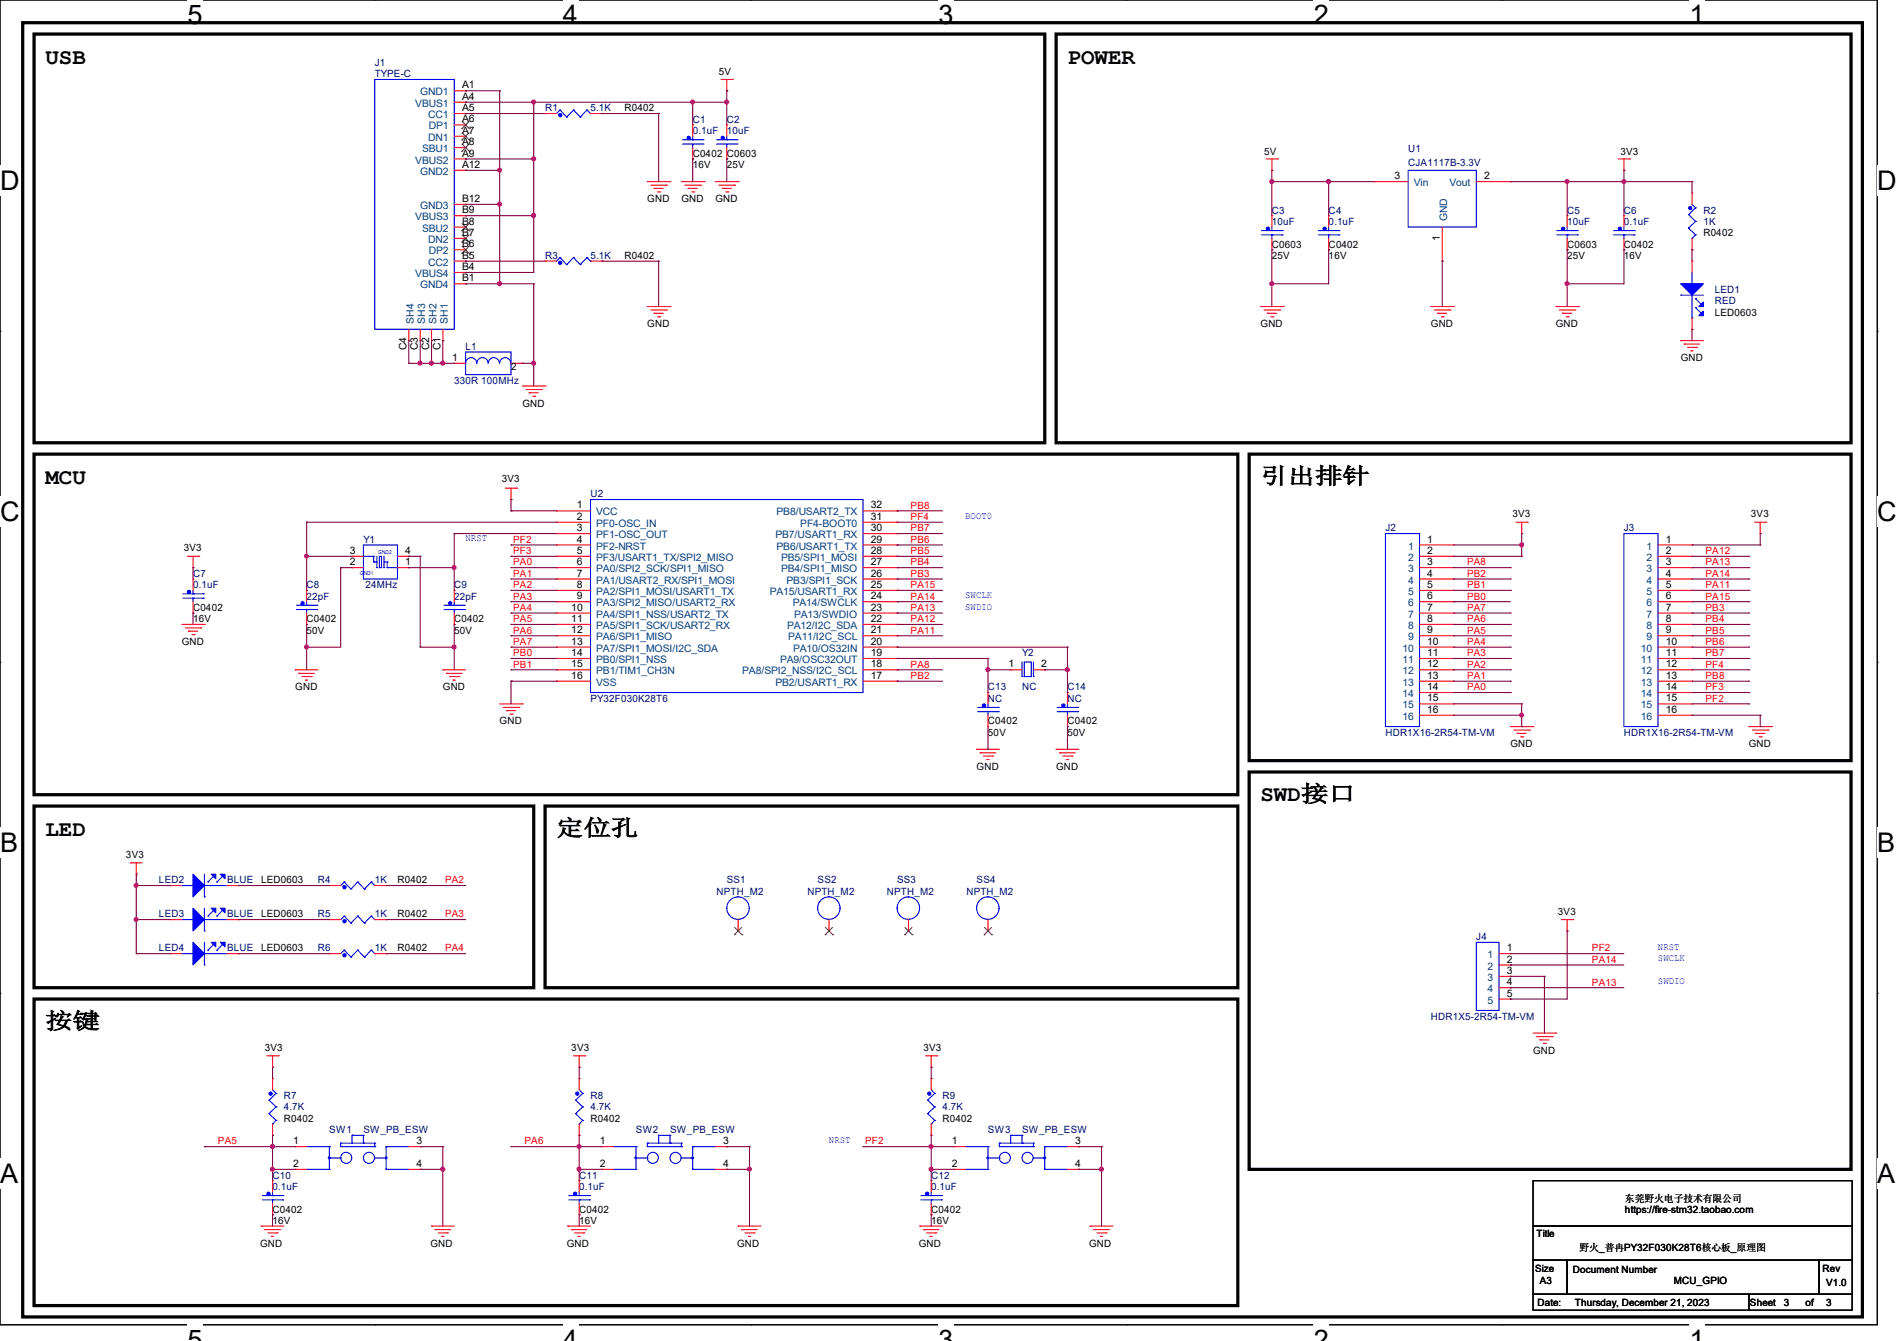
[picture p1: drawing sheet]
<svg xmlns="http://www.w3.org/2000/svg" width="297mm" height="210mm" viewBox="0 0 297 210" stroke-linecap="round" stroke-linejoin="round" font-family="sans-serif">
<defs><g id="words">
<g font-size="4.2">
<text x="29.4" y="3.8">5</text>
<text x="88.1" y="3.8">4</text>
<text x="146.9" y="3.8">3</text>
<text x="205.7" y="3.8">2</text>
<text x="264.5" y="3.8">1</text>
<text x="0" y="29.7">D</text>
<text x="293.9" y="29.7">D</text>
<text x="0" y="81.6">C</text>
<text x="293.9" y="81.6">C</text>
<text x="0" y="133.4">B</text>
<text x="293.9" y="133.4">B</text>
<text x="0" y="185.3">A</text>
<text x="293.9" y="185.3">A</text>
</g>
<g font-size="3.5">
<text x="7.1" y="9.9">USB</text>
<text x="167.1" y="9.9">POWER</text>
<text x="7.1" y="75.7">MCU</text>
<text x="197.4" y="75.7">引出排针</text>
<text x="197.4" y="125.5">SWD接口</text>
<text x="7.1" y="130.9">LED</text>
<text x="87.1" y="130.9">定位孔</text>
<text x="7.1" y="161.1">按键</text>
</g>
<g font-size="1.6" fill="#000080">
<text x="58.7" y="10.3">J1</text>
<text x="58.7" y="12.1">TYPE-C</text>
<text x="85.3" y="17.4">R1</text>
<text x="92.4" y="17.4">5.1K</text>
<text x="108.5" y="19.2">C1</text>
<text x="108.5" y="21">0.1uF</text>
<text x="113.8" y="19.2">C2</text>
<text x="113.8" y="21">10uF</text>
<text x="220.5" y="23.8">U1</text>
<text x="220.5" y="26">CJA1117B-3.3V</text>
<text x="199.1" y="33.4">C3</text>
<text x="199.1" y="35.2">10uF</text>
<text x="208" y="33.4">C4</text>
<text x="208" y="35.2">0.1uF</text>
<text x="245.4" y="33.4">C5</text>
<text x="245.4" y="35.2">10uF</text>
<text x="254.3" y="33.4">C6</text>
<text x="254.3" y="35.2">0.1uF</text>
<text x="266.7" y="33.4">R2</text>
<text x="266.7" y="35.2">1K</text>
<text x="85.3" y="40.6">R3</text>
<text x="92.4" y="40.6">5.1K</text>
<text x="268.5" y="45.9">LED1</text>
<text x="268.5" y="47.7">RED</text>
<text x="72.9" y="54.8">L1</text>
<text x="71.1" y="60.1">330R 100MHz</text>
<text x="92.5" y="77.9">U2</text>
<text x="216.9" y="83.2">J2</text>
<text x="254.3" y="83.2">J3</text>
<text x="56.9" y="85">Y1</text>
<text x="30.2" y="90.3">C7</text>
<text x="30.2" y="92.1">0.1uF</text>
<text x="48" y="92.1">C8</text>
<text x="48" y="93.9">22pF</text>
<text x="57.2" y="92.1">24MHz</text>
<text x="71.1" y="92.1">C9</text>
<text x="71.1" y="93.9">22pF</text>
<text x="160" y="102.8">Y2</text>
<text x="92.5" y="109.9">PY32F030K28T6</text>
<text x="154.7" y="108.1">C13</text>
<text x="154.7" y="109.9">NC</text>
<text x="160" y="108.1">NC</text>
<text x="167.1" y="108.1">C14</text>
<text x="167.1" y="109.9">NC</text>
<text x="216.9" y="115.2">HDR1X16-2R54-TM-VM</text>
<text x="254.3" y="115.2">HDR1X16-2R54-TM-VM</text>
<text x="24.9" y="143.7">LED3</text>
<text x="24.9" y="138.3">LED2</text>
<text x="35.6" y="143.7">BLUE</text>
<text x="35.6" y="138.3">BLUE</text>
<text x="49.8" y="138.3">R4</text>
<text x="49.8" y="143.7">R5</text>
<text x="58.7" y="138.3">1K</text>
<text x="58.7" y="143.7">1K</text>
<text x="112.2" y="140.1">NPTH_M2</text>
<text x="113.8" y="138.3">SS1</text>
<text x="126.4" y="140.1">NPTH_M2</text>
<text x="128" y="138.3">SS2</text>
<text x="138.9" y="140.1">NPTH_M2</text>
<text x="140.5" y="138.3">SS3</text>
<text x="151.3" y="140.1">NPTH_M2</text>
<text x="152.9" y="138.3">SS4</text>
<text x="24.9" y="149">LED4</text>
<text x="35.6" y="149">BLUE</text>
<text x="49.8" y="149">R6</text>
<text x="58.7" y="149">1K</text>
<text x="231.1" y="147.2">J4</text>
<text x="224" y="159.7">HDR1X5-2R54-TM-VM</text>
<text x="44.4" y="172.1">R7</text>
<text x="44.4" y="173.9">4.7K</text>
<text x="92.5" y="172.1">R8</text>
<text x="92.5" y="173.9">4.7K</text>
<text x="147.6" y="172.1">R9</text>
<text x="147.6" y="173.9">4.7K</text>
<text x="51.6" y="177.5">SW1</text>
<text x="56.9" y="177.5">SW_PB_ESW</text>
<text x="99.6" y="177.5">SW2</text>
<text x="104.9" y="177.5">SW_PB_ESW</text>
<text x="154.7" y="177.5">SW3</text>
<text x="160" y="177.5">SW_PB_ESW</text>
<text x="42.7" y="184.6">C10</text>
<text x="90.7" y="184.6">C11</text>
<text x="145.8" y="184.6">C12</text>
<text x="42.7" y="186.3">0.1uF</text>
<text x="90.7" y="186.3">0.1uF</text>
<text x="145.8" y="186.3">0.1uF</text>
</g>
<g font-size="1.6">
<text x="112.6" y="11.8">5V</text>
<text x="72.3" y="13.8">A1</text>
<text x="72.3" y="15.6">A4</text>
<text x="72.3" y="17.4">A5</text>
<text x="97.8" y="17.4">R0402</text>
<text x="72.3" y="19.2">A6</text>
<text x="72.3" y="21">A7</text>
<text x="72.3" y="22.7">A8</text>
<text x="72.3" y="24.5">A9</text>
<text x="72.3" y="26.3">A12</text>
<text x="108.5" y="24.6">C0402 C0603</text>
<text x="108.5" y="26.3">16V</text>
<text x="113.8" y="26.3">25V</text>
<text x="197.9" y="24.2">5V</text>
<text x="218.4" y="28.1">3</text>
<text x="232.4" y="28.1">2</text>
<text x="253.7" y="24.2">3V3</text>
<text x="72.3" y="31.6">B12</text>
<text x="72.3" y="33.4">B9</text>
<text x="72.3" y="35.2">B8</text>
<text x="101.3" y="31.7">GND</text>
<text x="106.7" y="31.7">GND</text>
<text x="112" y="31.7">GND</text>
<text x="72.3" y="37">B7</text>
<text x="72.3" y="38.7">B6</text>
<text x="72.3" y="40.5">B5</text>
<text x="97.8" y="40.6">R0402</text>
<text x="199.1" y="38.8">C0603</text>
<text x="199.1" y="40.6">25V</text>
<text x="208" y="38.8">C0402</text>
<text x="208" y="40.6">16V</text>
<text x="225.4" y="37.7" transform="rotate(-90 225.4 37.7)">1</text>
<text x="245.4" y="38.8">C0603</text>
<text x="245.4" y="40.6">25V</text>
<text x="254.3" y="38.8">C0402</text>
<text x="254.3" y="40.6">16V</text>
<text x="266.7" y="37">R0402</text>
<text x="72.3" y="42.3">B4</text>
<text x="72.3" y="44.1">B1</text>
<text x="101.3" y="51.2">GND</text>
<text x="197.4" y="51.2">GND</text>
<text x="224" y="51.2">GND</text>
<text x="243.6" y="51.2">GND</text>
<text x="268.5" y="49.4">LED0603</text>
<text x="63.6" y="54.9" transform="rotate(-90 63.6 54.9)">C4</text>
<text x="65.4" y="54.9" transform="rotate(-90 65.4 54.9)">C3</text>
<text x="67.2" y="54.9" transform="rotate(-90 67.2 54.9)">C2</text>
<text x="69" y="54.9" transform="rotate(-90 69 54.9)">C1</text>
<text x="70.8" y="56.5">1</text>
<text x="80" y="58">2</text>
<text x="263.1" y="56.6">GND</text>
<text x="81.8" y="63.7">GND</text>
<text x="78.6" y="75.6">3V3</text>
<text x="90.3" y="79.6">1</text>
<text x="90.3" y="81.4">2</text>
<text x="90.3" y="83.2">3</text>
<text x="136.4" y="83.2">30</text>
<text x="136.4" y="81.4">31</text>
<text x="136.4" y="79.6">32</text>
<text x="236.8" y="80.9">3V3</text>
<text x="274.1" y="80.9">3V3</text>
<text x="28.8" y="86.2">3V3</text>
<text x="54.8" y="88.5">2</text>
<text x="54.8" y="86.7">3</text>
<text x="63.5" y="88.5">1</text>
<text x="63.5" y="86.7">4</text>
<text x="90.3" y="85">4</text>
<text x="90.3" y="86.7">5</text>
<text x="90.3" y="88.5">6</text>
<text x="136.4" y="88.5">27</text>
<text x="136.4" y="86.7">28</text>
<text x="136.4" y="85">29</text>
<text x="223.5" y="85">1</text>
<text x="223.5" y="86.7">2</text>
<text x="223.5" y="88.5">3</text>
<text x="260.8" y="85">1</text>
<text x="260.8" y="86.7">2</text>
<text x="260.8" y="88.5">3</text>
<text x="30.2" y="95.7">C0402</text>
<text x="89.4" y="95.6">10</text>
<text x="90.3" y="90.3">7</text>
<text x="90.3" y="92.1">8</text>
<text x="90.3" y="93.9">9</text>
<text x="136.4" y="95.6">23</text>
<text x="136.4" y="93.9">24</text>
<text x="136.4" y="92.1">25</text>
<text x="136.4" y="90.3">26</text>
<text x="223.5" y="90.3">4</text>
<text x="223.5" y="92.1">5</text>
<text x="223.5" y="93.9">6</text>
<text x="223.5" y="95.6">7</text>
<text x="260.8" y="90.3">4</text>
<text x="260.8" y="92.1">5</text>
<text x="260.8" y="93.9">6</text>
<text x="260.8" y="95.6">7</text>
<text x="28.4" y="101">GND</text>
<text x="30.2" y="97.4">16V</text>
<text x="48" y="97.4">C0402</text>
<text x="48" y="99.2">50V</text>
<text x="71.1" y="97.4">C0402</text>
<text x="71.1" y="99.2">50V</text>
<text x="89.4" y="97.4">11</text>
<text x="89.4" y="99.2">12</text>
<text x="89.4" y="101">13</text>
<text x="136.4" y="101">20</text>
<text x="136.4" y="99.2">21</text>
<text x="136.4" y="97.4">22</text>
<text x="223.5" y="97.4">8</text>
<text x="223.5" y="99.2">9</text>
<text x="223.5" y="101">10</text>
<text x="260.8" y="97.4">8</text>
<text x="260.8" y="99.2">9</text>
<text x="260.8" y="101">10</text>
<text x="89.4" y="102.7">14</text>
<text x="89.4" y="104.5">15</text>
<text x="89.4" y="106.3">16</text>
<text x="136.4" y="106.3">17</text>
<text x="136.4" y="104.5">18</text>
<text x="136.4" y="102.7">19</text>
<text x="157.9" y="104.5">1</text>
<text x="163" y="104.5">2</text>
<text x="223.5" y="102.7">11</text>
<text x="223.5" y="104.5">12</text>
<text x="223.5" y="106.3">13</text>
<text x="260.8" y="102.7">11</text>
<text x="260.8" y="104.5">12</text>
<text x="260.8" y="106.3">13</text>
<text x="46.2" y="108.1">GND</text>
<text x="69.3" y="108.1">GND</text>
<text x="78.2" y="113.5">GND</text>
<text x="154.7" y="113.5">C0402</text>
<text x="167.1" y="113.5">C0402</text>
<text x="223.5" y="108.1">14</text>
<text x="223.5" y="109.9">15</text>
<text x="223.5" y="111.6">16</text>
<text x="260.8" y="108.1">14</text>
<text x="260.8" y="109.9">15</text>
<text x="260.8" y="111.6">16</text>
<text x="154.7" y="115.2">50V</text>
<text x="167.1" y="115.2">50V</text>
<text x="236.5" y="117">GND</text>
<text x="273.8" y="117">GND</text>
<text x="152.9" y="120.6">GND</text>
<text x="165.4" y="120.6">GND</text>
<text x="19.7" y="134.4">3V3</text>
<text x="40.9" y="143.7">LED0603</text>
<text x="40.9" y="138.3">LED0603</text>
<text x="62.2" y="138.3">R0402</text>
<text x="62.2" y="143.7">R0402</text>
<text x="243.9" y="143.3">3V3</text>
<text x="40.9" y="149">LED0603</text>
<text x="62.2" y="149">R0402</text>
<text x="235.9" y="149">1</text>
<text x="235.9" y="150.8">2</text>
<text x="235.9" y="152.5">3</text>
<text x="235.9" y="154.3">4</text>
<text x="235.9" y="156.1">5</text>
<text x="41.4" y="164.7">3V3</text>
<text x="89.5" y="164.7">3V3</text>
<text x="144.6" y="164.7">3V3</text>
<text x="240" y="165">GND</text>
<text x="44.4" y="175.7">R0402</text>
<text x="45.9" y="179.2">1</text>
<text x="65.2" y="179.2">3</text>
<text x="92.5" y="175.7">R0402</text>
<text x="93.9" y="179.2">1</text>
<text x="113.2" y="179.2">3</text>
<text x="147.6" y="175.7">R0402</text>
<text x="149" y="179.2">1</text>
<text x="168.4" y="179.2">3</text>
<text x="45.9" y="182.8">2</text>
<text x="65.2" y="182.8">4</text>
<text x="93.9" y="182.8">2</text>
<text x="113.2" y="182.8">4</text>
<text x="149" y="182.8">2</text>
<text x="168.4" y="182.8">4</text>
<text x="42.7" y="189.9">C0402</text>
<text x="42.7" y="191.7">16V</text>
<text x="90.7" y="189.9">C0402</text>
<text x="90.7" y="191.7">16V</text>
<text x="145.8" y="189.9">C0402</text>
<text x="145.8" y="191.7">16V</text>
<text x="254.4" y="188.3">东莞野火电子技术有限公司</text>
<text x="254.4" y="189.9">https://fire-stm32.taobao.com</text>
<text x="40.7" y="195.2">GND</text>
<text x="67.4" y="195.2">GND</text>
<text x="88.7" y="195.2">GND</text>
<text x="115.4" y="195.2">GND</text>
<text x="143.8" y="195.2">GND</text>
<text x="170.5" y="195.2">GND</text>
<text x="240.6" y="193.8">Title</text>
<text x="247.3" y="196">野火_普冉PY32F030K28T6核心板_原理图</text>
<text x="240.4" y="199.1">Size</text>
<text x="241.1" y="201.1">A3</text>
<text x="246.3" y="199.3">Document Number</text>
<text x="262.1" y="201.1">MCU_GPIO</text>
<text x="285.4" y="199.1">Rev</text>
<text x="285.9" y="201.5">V1.0</text>
<text x="240.7" y="204.5">Date:</text>
<text x="246.6" y="204.5">Thursday, December 21, 2023</text>
<text x="274" y="204.5">Sheet</text>
<text x="279.3" y="204.5">3</text>
<text x="282.7" y="204.5">of</text>
<text x="285.9" y="204.5">3</text>
</g>
<g font-size="1.6" fill="#004080">
<text x="65" y="16.7">VBUS1</text>
<text x="65.8" y="14.9">GND1</text>
<text x="66.1" y="23.8">SBU1</text>
<text x="67.1" y="18.5">CC1</text>
<text x="67.1" y="22.1">DN1</text>
<text x="67.1" y="20.3">DP1</text>
<text x="65" y="25.6">VBUS2</text>
<text x="65.8" y="27.4">GND2</text>
<text x="221.4" y="29.2">Vin</text>
<text x="226.9" y="29.2">Vout</text>
<text x="65" y="34.5">VBUS3</text>
<text x="65.8" y="32.7">GND3</text>
<text x="226.6" y="34.7" transform="rotate(-90 226.6 34.7)">GND</text>
<text x="66.1" y="36.3">SBU2</text>
<text x="67.1" y="38.1">DN2</text>
<text x="67.1" y="41.6">CC2</text>
<text x="67.1" y="39.8">DP2</text>
<text x="65" y="43.4">VBUS4</text>
<text x="65.8" y="45.2">GND4</text>
<text x="64.8" y="50.7" transform="rotate(-90 64.8 50.7)">SH4</text>
<text x="66.5" y="50.7" transform="rotate(-90 66.5 50.7)">SH3</text>
<text x="68.3" y="50.7" transform="rotate(-90 68.3 50.7)">SH2</text>
<text x="70.1" y="50.7" transform="rotate(-90 70.1 50.7)">SH1</text>
<text x="93.3" y="80.7">VCC</text>
<text x="93.3" y="82.5">PF0-OSC_IN</text>
<text x="121.6" y="80.7">PB8/USART2_TX</text>
<text x="125.3" y="82.5">PF4-BOOT0</text>
<text x="93.3" y="84.3">PF1-OSC_OUT</text>
<text x="93.3" y="86.1">PF2-NRST</text>
<text x="93.3" y="87.8">PF3/USART1_TX/SPI2_MISO</text>
<text x="93.3" y="89.6">PA0/SPI2_SCK/SPI1_MISO</text>
<text x="121.4" y="84.3">PB7/USART1_RX</text>
<text x="121.6" y="86.1">PB6/USART1_TX</text>
<text x="122.3" y="89.6">PB4/SPI1_MISO</text>
<text x="122.3" y="87.8">PB5/SPI1_MOSI</text>
<text x="220.5" y="86.1">1</text>
<text x="220.5" y="87.8">2</text>
<text x="220.5" y="89.6">3</text>
<text x="257.8" y="86.1">1</text>
<text x="257.8" y="87.8">2</text>
<text x="257.8" y="89.6">3</text>
<text x="93.3" y="91.4">PA1/USART2_RX/SPI1_MOSI</text>
<text x="93.3" y="93.2">PA2/SPI1_MOSI/USART1_TX</text>
<text x="93.3" y="95">PA3/SPI2_MISO/USART2_RX</text>
<text x="120.5" y="93.2">PA15/USART1_RX</text>
<text x="123.1" y="91.4">PB3/SPI1_SCK</text>
<text x="124.1" y="95">PA14/SWCLK</text>
<text x="220.5" y="91.4">4</text>
<text x="220.5" y="93.2">5</text>
<text x="220.5" y="95">6</text>
<text x="257.8" y="91.4">4</text>
<text x="257.8" y="93.2">5</text>
<text x="257.8" y="95">6</text>
<text x="93.3" y="96.7">PA4/SPI1_NSS/USART2_TX</text>
<text x="93.3" y="98.5">PA5/SPI1_SCK/USART2_RX</text>
<text x="93.3" y="100.3">PA6/SPI1_MISO</text>
<text x="123.2" y="98.5">PA12/I2C_SDA</text>
<text x="123.4" y="100.3">PA11/I2C_SCL</text>
<text x="124.3" y="96.7">PA13/SWDIO</text>
<text x="220.5" y="96.7">7</text>
<text x="220.5" y="98.5">8</text>
<text x="220.5" y="100.3">9</text>
<text x="257.8" y="96.7">7</text>
<text x="257.8" y="98.5">8</text>
<text x="257.8" y="100.3">9</text>
<text x="93.3" y="102.1">PA7/SPI1_MOSI/I2C_SDA</text>
<text x="93.3" y="103.8">PB0/SPI1_NSS</text>
<text x="93.3" y="105.6">PB1/TIM1_CH3N</text>
<text x="93.3" y="107.4">VSS</text>
<text x="116.2" y="105.6">PA8/SPI2_NSS/I2C_SCL</text>
<text x="121.4" y="107.4">PB2/USART1_RX</text>
<text x="122.1" y="103.8">PA9/OSC32OUT</text>
<text x="124.2" y="102.1">PA10/OS32IN</text>
<text x="219.6" y="102.1">10</text>
<text x="219.6" y="103.8">11</text>
<text x="219.6" y="105.6">12</text>
<text x="219.6" y="107.4">13</text>
<text x="256.9" y="102.1">10</text>
<text x="256.9" y="103.8">11</text>
<text x="256.9" y="105.6">12</text>
<text x="256.9" y="107.4">13</text>
<text x="219.6" y="109.2">14</text>
<text x="219.6" y="111">15</text>
<text x="219.6" y="112.7">16</text>
<text x="256.9" y="109.2">14</text>
<text x="256.9" y="111">15</text>
<text x="256.9" y="112.7">16</text>
<text x="232.9" y="150.1">1</text>
<text x="232.9" y="151.9">2</text>
<text x="232.9" y="153.6">3</text>
<text x="232.9" y="155.4">4</text>
<text x="232.9" y="157.2">5</text>
</g>
<g font-size="1.6" fill="#f00">
<text x="142.6" y="83.2">PB7</text>
<text x="142.6" y="81.4">PF4</text>
<text x="142.6" y="79.7">PB8</text>
<text x="80.3" y="88.6">PA0</text>
<text x="80.3" y="86.8">PF3</text>
<text x="80.3" y="85">PF2</text>
<text x="142.6" y="88.6">PB4</text>
<text x="142.6" y="86.8">PB5</text>
<text x="142.6" y="85">PB6</text>
<text x="229.7" y="88.6">PA8</text>
<text x="267" y="86.8">PA12</text>
<text x="267" y="88.6">PA13</text>
<text x="80.3" y="95.7">PA4</text>
<text x="80.3" y="93.9">PA3</text>
<text x="80.3" y="92.1">PA2</text>
<text x="80.3" y="90.3">PA1</text>
<text x="142.6" y="95.7">PA13</text>
<text x="142.6" y="93.9">PA14</text>
<text x="142.6" y="92.1">PA15</text>
<text x="142.6" y="90.3">PB3</text>
<text x="229.7" y="90.3">PB2</text>
<text x="229.7" y="92.1">PB1</text>
<text x="229.7" y="95.7">PA7</text>
<text x="229.7" y="93.9">PB0</text>
<text x="267" y="90.3">PA14</text>
<text x="267" y="92.1">PA11</text>
<text x="267" y="93.9">PA15</text>
<text x="267" y="95.7">PB3</text>
<text x="80.3" y="101">PA7</text>
<text x="80.3" y="99.2">PA6</text>
<text x="80.3" y="97.4">PA5</text>
<text x="142.6" y="99.2">PA11</text>
<text x="142.6" y="97.4">PA12</text>
<text x="229.7" y="97.4">PA6</text>
<text x="229.7" y="99.2">PA5</text>
<text x="229.7" y="101">PA4</text>
<text x="267" y="97.4">PB4</text>
<text x="267" y="99.2">PB5</text>
<text x="267" y="101">PB6</text>
<text x="80.3" y="104.6">PB1</text>
<text x="80.3" y="102.8">PB0</text>
<text x="142.6" y="106.3">PB2</text>
<text x="142.6" y="104.6">PA8</text>
<text x="229.7" y="102.8">PA3</text>
<text x="229.7" y="104.6">PA2</text>
<text x="229.7" y="106.3">PA1</text>
<text x="267" y="102.8">PB7</text>
<text x="267" y="104.6">PF4</text>
<text x="267" y="106.3">PB8</text>
<text x="229.7" y="108.1">PA0</text>
<text x="267" y="108.1">PF3</text>
<text x="267" y="109.9">PF2</text>
<text x="69.7" y="138.3">PA2</text>
<text x="69.7" y="143.7">PA3</text>
<text x="69.7" y="149">PA4</text>
<text x="249.3" y="149">PF2</text>
<text x="249.3" y="150.8">PA14</text>
<text x="249.3" y="154.3">PA13</text>
<text x="34.1" y="179.2">PA5</text>
<text x="82.1" y="179.2">PA6</text>
<text x="135.5" y="179.2">PF2</text>
</g>
<g font-size="1.6" fill="#00f">
<text x="151.1" y="81.2">BOOT0</text>
<text x="72.9" y="84.8">NRST</text>
<text x="151.1" y="95.5">SWDIO</text>
<text x="151.1" y="93.7">SWCLK</text>
<text x="259.6" y="148.8">NRST</text>
<text x="259.6" y="154.1">SWDIO</text>
<text x="259.6" y="150.6">SWCLK</text>
<text x="129.8" y="179">NRST</text>
</g>
<g font-size=".8" fill="#00f">
<text x="59.2" y="86.7">GND2</text>
<text x="56.3" y="90">GND1</text>
</g>
</g></defs>
<path d="M0 0h293.9v207.5h-293.9z" fill="none" stroke="#000" stroke-width=".17"/>
<g fill="#fff">
<path d="M29.4 0h2.3v4.7h-2.3z"/>
<path d="M29.4 207.5h2.3v2.5h-2.3z"/>
</g>
<path d="M58.8 0h.1M58.8 207.5h.1" fill="none" stroke="#000" stroke-width=".17"/>
<g fill="#fff">
<path d="M88.1 0h2.4v4.7h-2.4z"/>
<path d="M88.1 207.5h2.4v2.5h-2.4z"/>
</g>
<path d="M117.6 0h.1M117.6 207.5h.1" fill="none" stroke="#000" stroke-width=".17"/>
<g fill="#fff">
<path d="M146.9 0h2.4v4.7h-2.4z"/>
<path d="M146.9 207.5h2.4v2.5h-2.4z"/>
</g>
<path d="M176.3 0h.1M176.3 207.5h.1" fill="none" stroke="#000" stroke-width=".17"/>
<g fill="#fff">
<path d="M205.7 0h2.4v4.7h-2.4z"/>
<path d="M205.7 207.5h2.4v2.5h-2.4z"/>
</g>
<path d="M235.1 0h.1M235.1 207.5h.1" fill="none" stroke="#000" stroke-width=".17"/>
<g fill="#fff">
<path d="M264.5 0h2.4v4.7h-2.4z"/>
<path d="M264.5 207.5h2.4v2.5h-2.4z"/>
<path d="M0 25.9h3v4.7h-3z"/>
<path d="M293.9 25.9h3.1v4.7h-3.1z"/>
<path d="M0 77.8h3v4.7h-3z"/>
<path d="M293.9 77.8h3.1v4.7h-3.1z"/>
</g>
<path d="M0 51.9h.1M293.9 51.9h.1" fill="none" stroke="#000" stroke-width=".17"/>
<g fill="#fff">
<path d="M0 129.6h2.8v4.8h-2.8z"/>
<path d="M293.9 129.6h2.9v4.8h-2.9z"/>
</g>
<path d="M0 103.7h.1M293.9 103.7h.1" fill="none" stroke="#000" stroke-width=".17"/>
<g fill="#fff">
<path d="M0 181.5h2.8v4.7h-2.8z"/>
<path d="M293.8 181.5h3v4.7h-3z"/>
</g>
<path d="M0 155.6h.1M293.9 155.6h.1M240 184.9h50v7.1h-50zM240 192h50v5.4h-50zM240 197.4h5.4v5.3h-5.4zM245.4 197.4h39.4v5.3h-39.4zM284.8 197.4h5.2v5.3h-5.2zM240 202.7h33.8v2.5h-33.8zM273.8 202.7h16.2v2.5h-16.2z" fill="none" stroke="#000" stroke-width=".17"/>
<path d="M3.6 3.6h288v202.6h-288zM5.3 5.3h158.3v64h-158.3zM165.4 5.3h124.4v64h-124.4zM5.3 71.1h188.5v53.4h-188.5zM195.6 71.1h94.2v48h-94.2zM5.3 126.2h78.3v28.5h-78.3zM85.3 126.2h108.5v28.5h-108.5zM195.6 120.9h94.2v62.2h-94.2zM5.3 156.5h188.5v48h-188.5z" fill="none" stroke="#000" stroke-width=".51"/>
<g fill="none" stroke="#f00" stroke-width=".17">
<path d="M71.1 17.8h1.8M71.1 14.2h1.8M71.1 16h1.8M71.1 19.6h1.8M72.9 14.2h.1M72.9 16h.1M72.9 17.8h.1M72.9 19.6h.1M85.3 17.8h.1M85.3 17.8h1.8M92.5 17.8h1.7M94.2 17.8h.1"/>
<path d="M108.5 19.6h.1M108.5 19.6v1.7M112.9 12.4h1.8M113.8 14.2h.1M113.8 19.6h.1M113.8 12.4v1.8M113.8 19.6v1.7M114.7 12.4h.1M71.1 24.9h1.8M71.1 21.3h1.8M71.1 23.1h1.8M71.1 26.7h1.8"/>
<path d="M71.1 32h1.8M71.1 33.8h1.8M71.1 35.6h1.8M71.1 37.3h1.8M71.1 39.1h1.8M72.9 21.3h.1M72.9 23.1h.1M72.9 24.9h.1M72.9 26.7h.1M72.9 32h.1M72.9 33.8h.1M72.9 35.6h.1"/>
<path d="M72.9 37.3h.1M72.9 39.1h.1M101.3 28.4h3.6M101.9 29h2.5M102.4 29.5h.1M102.4 29.5h1.4M103 30.1h.3M103.3 30.1h.1M104.4 29h.1M104.9 28.4h.1M106.7 28.4h3.5M107.2 29h2.5"/>
<path d="M107.7 29.5h.1M107.7 29.5h1.5M108.3 30.1h.3M108.5 24.9h.1M108.5 23.1v1.8M108.6 30.1h.1M109.7 29h.1M110.2 28.4h.1M112 28.4h3.6M112.6 29h2.4M113.1 29.5h.1M113.1 29.5h1.4"/>
<path d="M113.6 30.1h.4M113.8 24.9h.1M113.8 23.1v1.8M114 30.1h.1M115 29h.1M115.6 28.4h.1M198.2 24.9h1.8M199.1 26.7h.1M199.1 33.8h.1M199.1 39.1h.1M199.1 24.9v1.8M199.1 33.8v1.8"/>
<path d="M199.1 37.3v1.8M200 24.9h.1M208 33.8h.1M208 39.1h.1M208 33.8v1.8M208 37.3v1.8M215.1 28.4h.1M215.1 28.4h5.4M225.8 35.6v5.3M231.1 28.4h5.4M236.5 28.4h.1M245.4 33.8h.1"/>
<path d="M245.4 39.1h.1M245.4 33.8v1.8M245.4 37.3v1.8M253.4 24.9h1.7M254.3 26.7h.1M254.3 33.8h.1M254.3 39.1h.1M254.3 24.9v1.8M254.3 33.8v1.8M254.3 37.3v1.8M255.1 24.9h.1M264.9 30.2h.1"/>
<path d="M264.9 39.1h.1M264.9 30.2v1.8M264.9 37.3v1.8M64 53.3h.1M64 51.6v1.7M65.8 53.3h.1M65.8 51.6v1.7M67.6 53.3h.1M67.6 51.6v1.7M69.3 53.3h.1M69.3 51.6v1.7M71.1 56.9h.1"/>
<path d="M71.1 40.9h1.8M71.1 42.7h1.8M71.1 44.4h1.8M71.1 56.9h1.8M72.9 40.9h.1M72.9 42.7h.1M72.9 44.4h.1M80 56.9h1.8M81.8 56.9h.1M85.3 40.9h.1M85.3 40.9h1.8M92.5 40.9h1.7"/>
<path d="M94.2 40.9h.1M101.3 48h3.6M101.9 48.6h2.5M102.4 49.1h.1M102.4 49.1h1.4M103 49.6h.3M103.3 49.6h.1M104.4 48.6h.1M104.9 48h.1M197.4 48h3.5M197.9 48.6h2.5M198.4 49.1h.1"/>
<path d="M198.4 49.1h1.5M199 49.6h.3M199.3 49.6h.1M200.4 48.6h.1M200.9 48h.1M224 48h3.6M224.6 48.6h2.4M225.1 49.1h.1M225.1 49.1h1.4M225.6 49.6h.4M225.8 40.9h.1M226 49.6h.1"/>
<path d="M227 48.6h.1M227.6 48h.1M243.6 48h3.5M244.1 48.6h2.5M244.6 49.1h.1M244.6 49.1h1.5M245.2 49.6h.3M245.5 49.6h.1M246.6 48.6h.1M247.1 48h.1M263.1 53.3h.1M263.1 53.3h3.6"/>
<path d="M263.7 53.9h.1M263.7 53.9h2.4M264.2 54.4h1.4M264.8 54.9h.1M264.8 54.9h.3M264.9 40.9h.1M264.9 51.6h.1M264.9 40.9v1.8M264.9 49.8v1.8M265.6 54.4h.1M79.1 76.5h1.8M80 78.2h.1"/>
<path d="M80 76.5v1.7M80.9 76.5h.1M81.8 60.5h3.5M82.3 61h2.5M82.8 61.5h.1M82.8 61.5h1.5M83.4 62.1h.3M83.7 62.1h.1M84.8 61h.1M85.3 60.5h.1M28.4 97.8h3.6M29 98.3h2.5"/>
<path d="M29.3 87.1h1.8M29.5 98.8h.1M29.5 98.8h1.4M30.1 99.4h.3M30.2 88.9h.1M30.2 90.7h.1M30.2 96h.1M30.2 87.1v1.8M30.2 90.7v1.8M30.2 94.2v1.8M30.4 99.4h.1M31.1 87.1h.1"/>
<path d="M31.5 98.3h.1M32 97.8h.1M48 92.5h.1M48 97.8h.1M48 92.5v1.7M48 96v1.8M55.1 88.9h.1M55.1 87.1h.1M55.1 87.1h1.8M55.1 88.9h1.8M62.2 87.1h1.8M62.2 88.9h1.8"/>
<path d="M64 88.9h.1M64 87.1h.1M71.1 92.5h.1M71.1 97.8h.1M71.1 92.5v1.7M71.1 96v1.8M87.1 80h.1M87.1 81.8h.1M87.1 83.6h.1M87.1 85.3h.1M87.1 87.1h.1M87.1 88.9h.1"/>
<path d="M87.1 90.7h.1M87.1 92.5h.1M87.1 94.2h.1M87.1 96h.1M87.1 97.8h.1M87.1 99.6h.1M87.1 87.1h5.4M87.1 97.8h5.4M87.1 81.8h5.4M87.1 85.3h5.4M87.1 88.9h5.4M87.1 90.7h5.4"/>
<path d="M87.1 92.5h5.4M87.1 94.2h5.4M87.1 96h5.4M87.1 99.6h5.4M87.1 80h5.4M87.1 83.6h5.4M135.1 87.1h5.4M135.1 97.8h5.4M135.1 81.8h5.4M135.1 85.3h5.4M135.1 88.9h5.4M135.1 90.7h5.4"/>
<path d="M135.1 92.5h5.4M135.1 94.2h5.4M135.1 96h5.4M135.1 99.6h5.4M135.1 80h5.4M135.1 83.6h5.4M140.5 99.6h.1M140.5 97.8h.1M140.5 96h.1M140.5 94.2h.1M140.5 92.5h.1M140.5 90.7h.1"/>
<path d="M140.5 88.9h.1M140.5 87.1h.1M140.5 85.3h.1M140.5 83.6h.1M140.5 81.8h.1M140.5 80h.1M222.2 87.1h5.4M222.2 97.8h5.4M222.2 85.3h5.4M222.2 88.9h5.4M222.2 90.7h5.4M222.2 92.5h5.4"/>
<path d="M222.2 94.2h5.4M222.2 96h5.4M222.2 99.6h5.4M227.6 85.3h.1M227.6 87.1h.1M227.6 88.9h.1M227.6 90.7h.1M227.6 92.5h.1M227.6 94.2h.1M227.6 96h.1M227.6 97.8h.1M227.6 99.6h.1"/>
<path d="M237.4 81.8h1.7M238.3 83.6h.1M238.3 81.8v1.8M239.1 81.8h.1M259.6 87.1h5.3M259.6 97.8h5.3M259.6 85.3h5.3M259.6 88.9h5.3M259.6 90.7h5.3M259.6 92.5h5.3M259.6 94.2h5.3M259.6 96h5.3"/>
<path d="M259.6 99.6h5.3M264.9 85.3h.1M264.9 87.1h.1M264.9 88.9h.1M264.9 90.7h.1M264.9 92.5h.1M264.9 94.2h.1M264.9 96h.1M264.9 97.8h.1M264.9 99.6h.1M274.7 81.8h1.8M275.6 83.6h.1"/>
<path d="M275.6 81.8v1.8M276.5 81.8h.1M46.2 104.9h.1M46.2 104.9h3.6M46.8 105.5h.1M46.8 105.5h2.4M47.3 106h1.4M47.8 106.5h.1M47.8 106.5h.4M48.7 106h.1M69.3 104.9h.1M69.3 104.9h3.6"/>
<path d="M69.9 105.5h.1M69.9 105.5h2.4M70.4 106h1.4M71 106.5h.1M71 106.5h.3M71.8 106h.1M78.2 110.2h3.6M78.8 110.8h2.4M79.3 111.3h.1M79.3 111.3h1.4M79.8 111.8h.4M80.2 111.8h.1"/>
<path d="M81.2 110.8h.1M81.8 110.2h.1M87.1 101.3h.1M87.1 103.1h.1M87.1 104.9h.1M87.1 106.7h.1M87.1 104.9h5.4M87.1 101.3h5.4M87.1 103.1h5.4M87.1 106.7h5.4M135.1 104.9h5.4M135.1 101.3h5.4"/>
<path d="M135.1 103.1h5.4M135.1 106.7h5.4M140.5 106.7h.1M140.5 104.9h.1M140.5 103.1h.1M140.5 101.3h.1M152.9 117.3h.1M152.9 117.3h3.6M153.5 117.9h.1M153.5 117.9h2.4M154 118.4h1.4M154.5 119h.1"/>
<path d="M154.5 119h.4M154.7 108.5h.1M154.7 113.8h.1M154.7 108.5v1.7M154.7 112v1.8M155.4 118.4h.1M158.2 104.9h.1M158.2 104.9h1.8M161.8 104.9h1.8M163.6 104.9h.1M165.4 117.3h.1M165.4 117.3h3.5"/>
<path d="M165.9 117.9h.1M165.9 117.9h2.5M166.4 118.4h1.5M167 119h.1M167 119h.3M167.1 108.5h.1M167.1 113.8h.1M167.1 108.5v1.7M167.1 112v1.8M167.9 118.4h.1M222.2 110.2h5.4M222.2 104.9h5.4"/>
<path d="M222.2 101.3h5.4M222.2 103.1h5.4M222.2 106.7h5.4M222.2 108.5h5.4M222.2 112h5.4M227.6 101.3h.1M227.6 103.1h.1M227.6 104.9h.1M227.6 106.7h.1M227.6 108.5h.1M227.6 110.2h.1M227.6 112h.1"/>
<path d="M236.5 113.8h3.5M237 114.3h2.5M237.5 114.9h.1M237.5 114.9h1.5M238.1 115.4h.3M238.4 115.4h.1M239.5 114.3h.1M240 113.8h.1M259.6 110.2h5.3M259.6 104.9h5.3M259.6 101.3h5.3M259.6 103.1h5.3"/>
<path d="M259.6 106.7h5.3M259.6 108.5h5.3M259.6 112h5.3M264.9 101.3h.1M264.9 103.1h.1M264.9 104.9h.1M264.9 106.7h.1M264.9 108.5h.1M264.9 110.2h.1M264.9 112h.1M273.8 113.8h3.6M274.4 114.3h2.4"/>
<path d="M274.9 114.9h.1M274.9 114.9h1.4M275.4 115.4h.4M275.8 115.4h.1M276.8 114.3h.1M277.4 113.8h.1M20.4 135.1h.1M20.4 135.1h1.8M21.3 136.9h.1M21.3 135.1v1.8M26.7 138.7h.1M26.7 138.7h1.7"/>
<path d="M35.6 138.7h1.7M37.3 138.7h.1M51.6 138.7h.1M51.6 138.7h1.7M58.7 138.7h1.8M60.5 138.7h.1M26.7 144h.1M26.7 149.4h.1M26.7 144h1.7M26.7 149.4h1.7M35.6 144h1.7M35.6 149.4h1.7"/>
<path d="M37.3 144h.1M37.3 149.4h.1M51.6 144h.1M51.6 149.4h.1M51.6 144h1.7M51.6 149.4h1.7M58.7 144h1.8M58.7 149.4h1.8M60.5 144h.1M60.5 149.4h.1M115.6 145.8h.1M115.6 144v1.8"/>
<path d="M129.8 145.8h.1M129.8 144v1.8M142.2 145.8h.1M142.2 144v1.8M154.7 145.8h.1M154.7 144v1.8M234.7 149.4h1.8M234.7 151.1h1.8M234.7 152.9h1.8M234.7 154.7h1.8M234.7 156.5h1.8M236.5 149.4h.1"/>
<path d="M236.5 151.1h.1M236.5 152.9h.1M236.5 154.7h.1M236.5 156.5h.1M244.5 144h1.8M245.4 145.8h.1M245.4 144v1.8M246.3 144h.1M41.8 165.4h1.8M42.7 167.1h.1M42.7 168.9h.1M42.7 177.8h.1"/>
<path d="M42.7 165.4v1.7M42.7 168.9v1.8M42.7 176v1.8M43.6 165.4h.1M46.2 179.6h.1M46.2 179.6h1.8M64 179.6h1.8M65.8 179.6h.1M89.8 165.4h1.8M90.7 167.1h.1M90.7 168.9h.1M90.7 177.8h.1"/>
<path d="M90.7 165.4v1.7M90.7 168.9v1.8M90.7 176v1.8M91.6 165.4h.1M94.2 179.6h.1M94.2 179.6h1.8M112 179.6h1.8M113.8 179.6h.1M144.9 165.4h1.8M145.8 167.1h.1M145.8 168.9h.1M145.8 177.8h.1"/>
<path d="M145.8 165.4v1.7M145.8 168.9v1.8M145.8 176v1.8M146.7 165.4h.1M149.4 179.6h.1M149.4 179.6h1.7M167.1 179.6h1.8M168.9 179.6h.1M240 161.8h3.6M240.6 162.3h2.4M241.1 162.9h.1M241.1 162.9h1.4"/>
<path d="M241.6 163.4h.4M242 163.4h.1M243 162.3h.1M243.6 161.8h.1M40.9 192h.1M40.9 192h3.5M41.4 192.6h.1M41.4 192.6h2.5M42 193.1h1.4M42.5 193.6h.1M42.5 193.6h.3M42.7 184.9h.1"/>
<path d="M42.7 190.2h.1M42.7 184.9v1.8M42.7 188.5v1.7M43.4 193.1h.1M46.2 183.1h.1M46.2 183.1h1.8M64 183.1h1.8M65.8 183.1h.1M67.6 192h.1M67.6 192h3.5M68.1 192.6h.1M68.1 192.6h2.5"/>
<path d="M68.6 193.1h1.5M69.2 193.6h.1M69.2 193.6h.3M70.1 193.1h.1M88.9 192h.1M88.9 192h3.6M89.5 192.6h.1M89.5 192.6h2.4M90 193.1h1.4M90.5 193.6h.1M90.5 193.6h.3M90.7 184.9h.1"/>
<path d="M90.7 190.2h.1M90.7 184.9v1.8M90.7 188.5v1.7M91.4 193.1h.1M94.2 183.1h.1M94.2 183.1h1.8M112 183.1h1.8M113.8 183.1h.1M115.6 192h.1M115.6 192h3.5M116.1 192.6h.1M116.1 192.6h2.5"/>
<path d="M116.6 193.1h1.5M117.2 193.6h.1M117.2 193.6h.3M118.1 193.1h.1M144 192h.1M144 192h3.6M144.6 192.6h.1M144.6 192.6h2.4M145.1 193.1h1.4M145.6 193.6h.1M145.6 193.6h.4M145.8 184.9h.1"/>
<path d="M145.8 190.2h.1M145.8 184.9v1.8M145.8 188.5v1.7M146.5 193.1h.1M149.4 183.1h.1M149.4 183.1h1.7M167.1 183.1h1.8M168.9 183.1h.1M170.7 192h.1M170.7 192h3.5M171.2 192.6h.1M171.2 192.6h2.5"/>
<path d="M171.7 193.1h1.5M172.3 193.6h.1M172.3 193.6h.3M173.2 193.1h.1"/>
</g>
<g fill="none" stroke="#00f" stroke-width=".17">
<path d="M58.7 12.4h12.4v39.2h-12.4zM87.7 17.2h.1M87.7 17.2l-.6 .6M87.7 17.2l1 1.1M88.7 18.3h.1M89.8 17.2h.1M89.8 17.2l-1.1 1.1M89.8 17.2l1 1.1M90.8 18.3h.1M91.9 17.2h.1M91.9 17.2l-1.1 1.1M91.9 17.2l.6 .6"/>
<path d="M92.5 17.8h.1M106.8 22.6h3.3M106.8 21.9h3.3M108.5 22.6h.1M108.5 21.9h.1M108.5 21.3v.6M108.5 22.6v.5M110.1 22.6h.1M110.1 21.9h.1M112.2 22.6h3.2M112.2 21.9h3.2M113.8 22.6h.1"/>
<path d="M113.8 21.9h.1M113.8 21.3v.6M113.8 22.6v.5M115.4 22.6h.1M115.4 21.9h.1M197.5 36.8h3.2M197.5 36.1h3.2M199.1 36.8h.1M199.1 36.1h.1M199.1 35.6v.5M199.1 36.8v.5M200.7 36.8h.1"/>
<path d="M200.7 36.1h.1M206.4 36.8h3.2M206.4 36.1h3.2M208 36.8h.1M208 36.1h.1M208 35.6v.5M208 36.8v.5M209.6 36.8h.1M209.6 36.1h.1M220.5 26.7h10.6v8.9h-10.6zM243.8 36.8h3.2M243.8 36.1h3.2"/>
<path d="M245.4 36.8h.1M245.4 36.1h.1M245.4 35.6v.5M245.4 36.8v.5M247 36.8h.1M247 36.1h.1M252.6 36.8h3.3M252.6 36.1h3.3M254.3 36.8h.1M254.3 36.1h.1M254.3 35.6v.5M254.3 36.8v.5"/>
<path d="M255.9 36.8h.1M255.9 36.1h.1M264.4 33.6h.1M264.4 35.7h.1M264.4 33.6l1.1 1.1M264.4 35.7l1.1 1.1M264.9 37.3h.1M264.9 32l.6 .6M265.5 32.6h.1M265.5 34.7h.1M265.5 36.8h.1M265.5 32.6l-1.1 1"/>
<path d="M265.5 34.7l-1.1 1M265.5 36.8l-.6 .5M72.9 55.1h7.1v3.6h-7.1zM74.6 56.9a.87 .87 0 0 0-.8-.9 .87 .87 0 0 0-.9 .9M76.4 56.9a.87 .87 0 0 0-.9-.9 .87 .87 0 0 0-.8 .9M78.2 56.9a.87 .87 0 0 0-.9-.9 .87 .87 0 0 0-.8 .9M80 56.9a.87 .87 0 0 0-.9-.9 .87 .87 0 0 0-.9 .9M87.7 40.3h.1M87.7 40.3l-.6 .6M87.7 40.3l1 1.1M88.7 41.4h.1M89.8 40.3h.1"/>
<path d="M89.8 40.3l-1.1 1.1M89.8 40.3l1 1.1M90.8 41.4h.1M91.9 40.3h.1M91.9 40.3l-1.1 1.1M91.9 40.3l.6 .6M92.5 40.9h.1M263.1 46.2h.1M263.1 46.2h3.6M264.9 44.4h.1M264.9 49.8h.1M264.9 42.7v1.7"/>
<path d="M264.9 46.2v3.6M265.5 46.8h.1M265.5 48.2h.1M265.5 46.8l.9 .9M265.5 48.2l.9 .9M92.5 78.2h42.6v30.3h-42.6zM28.6 93.7h3.2M28.6 93h3.2M30.2 93.7h.1M30.2 93h.1M30.2 92.5v.5M30.2 93.7v.5"/>
<path d="M31.8 93.7h.1M31.8 93h.1M46.4 95.5h3.2M46.4 94.8h3.2M48 95.5h.1M48 94.8h.1M48 94.2v.6M48 95.5v.5M49.6 95.5h.1M49.6 94.8h.1M56.9 85.3h5.3v5.4h-5.3zM56.9 87.1h.1"/>
<path d="M56.9 87.1h1.6M58.5 88h.1M58.5 87.1h.1M58.5 88h.5M58.5 87.1v.9M59 88.9h.1M59 87.1v1.8M59.4 87.1h.3v1.8h-.3zM60.1 88.9h.1M60.1 87.1v1.8M60.1 88h.5M60.6 88.9h.1"/>
<path d="M60.6 88h.1M60.6 88v.9M60.6 88.9h1.6M62.2 88.9h.1M69.5 95.5h3.2M69.5 94.8h3.2M71.1 95.5h.1M71.1 94.8h.1M71.1 94.2v.6M71.1 95.5v.5M72.7 95.5h.1M72.7 94.8h.1"/>
<path d="M216.9 83.6h5.3v30.2h-5.3zM254.3 83.6h5.3v30.2h-5.3zM153.1 111.5h3.2M153.1 110.8h3.2M154.7 111.5h.1M154.7 110.8h.1M154.7 110.2v.6M154.7 111.5v.5M156.3 111.5h.1M156.3 110.8h.1M160 106h.1M160 103.7v2.3"/>
<path d="M160.4 103.7h1.1v2.3h-1.1zM161.8 106h.1M161.8 103.7v2.3M165.5 111.5h3.2M165.5 110.8h3.2M167.1 111.5h.1M167.1 110.8h.1M167.1 110.2v.6M167.1 111.5v.5M168.7 111.5h.1M168.7 110.8h.1M28.4 138.7h1.8"/>
<path d="M30.2 138.7h.1M32 136.9v3.6M32 138.7h3.6M32.6 138.1h.1M33.4 137.2l-.8 .9M34 138.1h.1M34.8 137.2l-.8 .9M35.6 138.7h.1M53.9 138.1h.1M53.9 138.1l-.6 .6M53.9 138.1l1 1.1M54.9 139.2h.1"/>
<path d="M56 138.1h.1M56 138.1l-1.1 1.1M56 138.1l1.1 1.1M57.1 139.2h.1M58.1 138.1h.1M58.1 138.1l-1 1.1M58.1 138.1l.6 .6M58.7 138.7h.1M28.4 144h1.8M28.4 149.4h1.8M30.2 144h.1M30.2 149.4h.1"/>
<path d="M32 145.8h.1M32 151.1h.1M32 140.5h.1M32 142.2v3.6M32 147.6v3.5M32 144h3.6M32 149.4h3.6M32.6 143.5h.1M32.6 148.8h.1M33.4 142.6l-.8 .9M33.4 147.9l-.8 .9M34 143.5h.1"/>
<path d="M34 148.8h.1M34.8 142.6l-.8 .9M34.8 147.9l-.8 .9M35.6 144h.1M35.6 149.4h.1M53.9 143.5h.1M53.9 148.8h.1M53.9 143.5l-.6 .5M53.9 143.5l1 1.1M53.9 148.8l-.6 .6M53.9 148.8l1 1.1M54.9 144.6h.1"/>
<path d="M54.9 149.9h.1M56 143.5h.1M56 148.8h.1M56 143.5l-1.1 1.1M56 143.5l1.1 1.1M56 148.8l-1.1 1.1M56 148.8l1.1 1.1M57.1 144.6h.1M57.1 149.9h.1M58.1 143.5h.1M58.1 148.8h.1M58.1 143.5l-1 1.1"/>
<path d="M58.1 143.5l.6 .5M58.1 148.8l-1 1.1M58.1 148.8l.6 .6M58.7 144h.1M58.7 149.4h.1M231.1 147.6h3.6v10.6h-3.6zM42.1 172.3h.1M42.1 174.4h.1M42.1 172.3l1.1 1.1M42.1 174.4l1.1 1.1M42.7 176h.1M42.7 170.7l.5 .5"/>
<path d="M43.2 171.2h.1M43.2 173.4h.1M43.2 175.5h.1M43.2 171.2l-1.1 1.1M43.2 173.4l-1.1 1M43.2 175.5l-.5 .5M48 179.6h3.6M51.6 179.6h.1M51.6 179.6v3.5M53.3 179h.1M53.3 179v.6h5.4M53.3 179h5.4"/>
<path d="M55.1 177.8h.1M55.1 177.8h1.8M55.1 177.8v1.2M56.9 177.8h.1M56.9 179h.1M56.9 177.8v1.2M58.7 179.6h.1M58.7 179h.1M58.7 179v.6M60.5 179.6h.1M60.5 179.6h3.5M60.5 179.6v3.5"/>
<path d="M90.1 172.3h.1M90.1 174.4h.1M90.1 172.3l1.1 1.1M90.1 174.4l1.1 1.1M90.7 176h.1M90.7 170.7l.5 .5M91.2 171.2h.1M91.2 173.4h.1M91.2 175.5h.1M91.2 171.2l-1.1 1.1M91.2 173.4l-1.1 1M91.2 175.5l-.5 .5"/>
<path d="M96 179.6h3.6M99.6 179.6h.1M99.6 179.6v3.5M101.3 179h.1M101.3 179v.6h5.4M101.3 179h5.4M103.1 177.8h.1M103.1 177.8v1.2M103.1 177.8h1.8M104.9 177.8h.1M104.9 179h.1M104.9 177.8v1.2"/>
<path d="M106.7 179.6h.1M106.7 179h.1M106.7 179v.6M108.5 179.6h.1M108.5 179.6v3.5M108.5 179.6h3.5M145.2 172.3h.1M145.2 174.4h.1M145.2 172.3l1.1 1.1M145.2 174.4l1.1 1.1M145.8 176h.1M145.8 170.7l.5 .5"/>
<path d="M146.3 171.2h.1M146.3 173.4h.1M146.3 175.5h.1M146.3 171.2l-1.1 1.1M146.3 173.4l-1.1 1M146.3 175.5l-.5 .5M151.1 179.6h3.6M154.7 179.6h.1M154.7 179.6v3.5M156.5 179h.1M156.5 179v.6h5.3M156.5 179h5.3"/>
<path d="M158.2 177.8h.1M158.2 177.8h1.8M158.2 177.8v1.2M160 177.8h.1M160 179h.1M160 177.8v1.2M161.8 179.6h.1M161.8 179h.1M161.8 179v.6M163.6 179.6h.1M163.6 179.6h3.5M163.6 179.6v3.5"/>
<path d="M41.1 187.9h3.2M41.1 187.2h3.2M42.7 187.9h.1M42.7 187.2h.1M42.7 186.7v.5M42.7 187.9v.6M44.3 187.9h.1M44.3 187.2h.1M48 183.1h3.6M51.6 183.1h.1M51.6 181.4h1.7M53.3 181.4h.1"/>
<path d="M58.7 181.4h1.8M60.5 183.1h.1M60.5 181.4h.1M60.5 183.1h3.5M89.1 187.9h3.2M89.1 187.2h3.2M90.7 187.9h.1M90.7 187.2h.1M90.7 186.7v.5M90.7 187.9v.6M92.3 187.9h.1M92.3 187.2h.1"/>
<path d="M96 183.1h3.6M99.6 183.1h.1M99.6 181.4h1.7M101.3 181.4h.1M106.7 181.4h1.8M108.5 183.1h.1M108.5 181.4h.1M108.5 183.1h3.5M144.2 187.9h3.2M144.2 187.2h3.2M145.8 187.9h.1M145.8 187.2h.1"/>
<path d="M145.8 186.7v.5M145.8 187.9v.6M147.4 187.9h.1M147.4 187.2h.1M151.1 183.1h3.6M154.7 183.1h.1M154.7 181.4h1.8M156.5 181.4h.1M161.8 181.4h1.8M163.6 183.1h.1M163.6 181.4h.1M163.6 183.1h3.5"/>
<circle cx="115.5" cy="142.2" r="1.76"/>
<circle cx="129.8" cy="142.2" r="1.76"/>
<circle cx="142.2" cy="142.2" r="1.76"/>
<circle cx="154.7" cy="142.2" r="1.76"/>
<circle cx="54.2" cy="181.3" r=".87"/>
<circle cx="57.8" cy="181.3" r=".87"/>
<circle cx="102.2" cy="181.3" r=".87"/>
<circle cx="105.8" cy="181.3" r=".87"/>
<circle cx="157.3" cy="181.3" r=".87"/>
<circle cx="160.9" cy="181.3" r=".87"/>
</g>
<g fill="none" stroke="#804000" stroke-width=".16">
<path d="M72.3 19l1.2 1.2M73.4 19l-1.1 1.2M72.3 20.2h.1M72.3 21.9h.1M72.3 23.7h.1M72.3 36.2h.1M72.3 37.9h.1M72.3 39.7h.1M72.3 20.8l1.2 1.1M72.3 22.6l1.2 1.1M72.3 35l1.2 1.2M72.3 36.8l1.2 1.1"/>
<path d="M72.3 38.6l1.2 1.1M73.4 20.8l-1.1 1.1M73.4 22.6l-1.1 1.1M73.4 35l-1.1 1.2M73.4 36.8l-1.1 1.1M73.4 38.6l-1.1 1.1M73.5 20.2h.1M73.5 21.9h.1M73.5 23.7h.1M73.5 36.2h.1M73.5 37.9h.1M73.5 39.7h.1"/>
<path d="M115 146.4h.1M115 145.2l1.2 1.2M116.1 145.2l-1.1 1.2M116.2 146.4h.1M129.2 146.4h.1M129.2 145.2l1.2 1.2M130.3 145.2l-1.1 1.2M130.4 146.4h.1M141.6 146.4h.1M141.7 145.2l1.1 1.2M142.8 145.2l-1.2 1.2M142.8 146.4h.1"/>
<path d="M154.1 146.4h.1M154.1 145.2l1.2 1.2M155.2 145.2l-1.1 1.2M155.3 146.4h.1"/>
</g>
<g fill="#00f" stroke="#00f" stroke-width=".17">
<path d="M30.2 142.2l1.8 1.8-1.8 1.8z"/>
<path d="M33.1 142.2h.7v.8z"/>
<path d="M34.5 142.2h.7v.8z"/>
<path d="M30.2 147.6l1.8 1.8-1.8 1.7z"/>
<path d="M33.1 147.6h.7v.7z"/>
<path d="M34.5 147.6h.7v.7z"/>
<path d="M263.1 44.4h3.6l-1.8 1.8z"/>
<path d="M266.7 47.3v.7h-.7z"/>
<path d="M266.7 48.7v.7h-.7z"/>
<path d="M30.2 136.9l1.8 1.8-1.8 1.8z"/>
<path d="M33.1 136.9h.7v.7z"/>
<path d="M34.5 136.9h.7v.7z"/>
<circle cx="47.4" cy="94.5" r=".25"/>
<circle cx="90.4" cy="171.3" r=".25"/>
<circle cx="264.6" cy="32.6" r=".25"/>
<circle cx="87.7" cy="41.1" r=".25"/>
<circle cx="42.4" cy="171.3" r=".25"/>
<circle cx="244.7" cy="35.8" r=".25"/>
<circle cx="207.4" cy="35.8" r=".25"/>
<circle cx="107.8" cy="21.6" r=".25"/>
<circle cx="145.5" cy="171.3" r=".25"/>
<circle cx="87.7" cy="18" r=".25"/>
<circle cx="166.5" cy="110.5" r=".25"/>
<circle cx="70.5" cy="94.5" r=".25"/>
<circle cx="42" cy="186.9" r=".25"/>
<circle cx="29.6" cy="92.7" r=".25"/>
<circle cx="53.9" cy="138.9" r=".25"/>
<circle cx="145.2" cy="186.9" r=".25"/>
<circle cx="113.2" cy="21.6" r=".25"/>
<circle cx="99.5" cy="181.3" r=".15"/>
<circle cx="108.4" cy="181.3" r=".15"/>
<circle cx="253.6" cy="35.8" r=".25"/>
<circle cx="198.5" cy="35.8" r=".25"/>
<circle cx="53.9" cy="144.3" r=".25"/>
<circle cx="51.5" cy="181.3" r=".15"/>
<circle cx="60.4" cy="181.3" r=".15"/>
<circle cx="154.7" cy="181.3" r=".15"/>
<circle cx="163.6" cy="181.3" r=".15"/>
<circle cx="90" cy="186.9" r=".25"/>
<circle cx="53.9" cy="149.6" r=".25"/>
<circle cx="154.1" cy="110.5" r=".25"/>
</g>
<g fill="none" stroke="#800040" stroke-width=".17">
<path d="M72.9 17.8h.1M72.9 14.2h.1M72.9 16h.1M72.9 17.8h12.4M72.9 14.2h5.3M72.9 16h40.9M78.2 14.2h.1M78.2 14.2v30.2M83.6 16h.1M83.6 16v26.7h-10.7M94.2 17.8h.1M94.2 17.8h8.9"/>
<path d="M103.1 17.8h.1M103.1 17.8v10.6M108.5 16h.1M108.5 16v3.6M113.8 16h.1M113.8 14.2h.1M113.8 14.2v5.4M72.9 26.7h.1M72.9 32h.1M72.9 24.9h.1M72.9 33.8h.1M72.9 26.7h5.3"/>
<path d="M72.9 32h5.3M72.9 24.9h10.7M72.9 33.8h10.7M78.2 32h.1M78.2 26.7h.1M83.6 24.9h.1M83.6 33.8h.1M108.5 24.9h.1M108.5 24.9v3.5M113.8 24.9h.1M113.8 24.9v3.5M199.1 39.1h.1"/>
<path d="M199.1 28.4h.1M199.1 26.7h.1M199.1 26.7v7.1M199.1 39.1v8.9M199.1 28.4h16M208 39.1h.1M208 28.4h.1M208 39.1v5.3h-8.9M208 28.4v5.4M236.5 28.4h.1M236.5 28.4h28.4M245.4 28.4h.1"/>
<path d="M245.4 39.1h.1M245.4 28.4v5.4M245.4 39.1v8.9M254.3 28.4h.1M254.3 39.1h.1M254.3 26.7h.1M254.3 39.1v5.3h-8.9M254.3 26.7v7.1M264.9 39.1h.1M264.9 28.4h.1M264.9 28.4v1.8M264.9 39.1v1.8"/>
<path d="M64 53.3h.1M64 56.9h.1M64 56.9h7.1M64 53.3v3.6M65.8 53.3h.1M65.8 56.9h.1M65.8 53.3v3.6M67.6 53.3h.1M67.6 56.9h.1M67.6 53.3v3.6M69.3 56.9h.1M69.3 53.3h.1"/>
<path d="M69.3 53.3v3.6M72.9 44.4h.1M72.9 42.7h.1M72.9 40.9h.1M72.9 40.9h12.4M72.9 44.4h10.7M78.2 44.4h.1M81.8 56.9h.1M81.8 56.9h1.8M83.6 44.4h.1M83.6 56.9h.1M83.6 44.4v16.1"/>
<path d="M94.2 40.9h.1M94.2 40.9h8.9M103.1 40.9h.1M103.1 40.9v7.1M199.1 44.4h.1M225.8 40.9h.1M225.8 40.9v7.1M245.4 44.4h.1M264.9 51.6h.1M264.9 51.6v1.7M80 78.2h.1M80 78.2v1.8"/>
<path d="M30.2 88.9h.1M30.2 96h.1M30.2 88.9v1.8M30.2 96v1.8M48 81.8h.1M48 87.1h.1M48 97.8h.1M48 87.1h7.1M48 81.8h39.1M48 81.8v10.7M48 97.8v7.1M53.3 88.9h.1"/>
<path d="M53.3 88.9v12.4h-5.3M53.3 88.9h1.8M64 88.9h.1M64 87.1h.1M64 88.9h7.1M64 87.1h1.8M65.8 87.1h.1M65.8 87.1v14.2M71.1 83.6h.1M71.1 88.9h.1M71.1 97.8h.1M71.1 83.6h16"/>
<path d="M71.1 83.6v8.9M71.1 97.8v7.1M80 99.6h.1M80 97.8h.1M80 96h.1M80 94.2h.1M80 92.5h.1M80 90.7h.1M80 88.9h.1M80 87.1h.1M80 85.3h.1M80 80h.1"/>
<path d="M80 99.6h7.1M80 97.8h7.1M80 96h7.1M80 94.2h7.1M80 92.5h7.1M80 90.7h7.1M80 88.9h7.1M80 87.1h7.1M80 85.3h7.1M80 80h7.1M140.5 99.6h.1M140.5 97.8h.1"/>
<path d="M140.5 96h.1M140.5 94.2h.1M140.5 92.5h.1M140.5 90.7h.1M140.5 88.9h.1M140.5 87.1h.1M140.5 85.3h.1M140.5 83.6h.1M140.5 81.8h.1M140.5 80h.1M140.5 99.6h7.1M140.5 97.8h7.1"/>
<path d="M140.5 96h7.1M140.5 94.2h7.1M140.5 92.5h7.1M140.5 90.7h7.1M140.5 88.9h7.1M140.5 87.1h7.1M140.5 85.3h7.1M140.5 83.6h7.1M140.5 81.8h7.1M140.5 80h7.1M227.6 94.2h.1M227.6 99.6h8.9"/>
<path d="M227.6 97.8h8.9M227.6 96h8.9M227.6 94.2h8.9M227.6 92.5h8.9M227.6 90.7h8.9M227.6 88.9h8.9M227.6 87.1h10.7M227.6 85.3h10.7M236.5 88.9h.1M236.5 90.7h.1M236.5 92.5h.1M236.5 96h.1"/>
<path d="M236.5 97.8h.1M236.5 99.6h.1M238.3 85.3h.1M238.3 87.1h.1M238.3 83.6h.1M238.3 83.6v3.5M264.9 99.6h8.9M264.9 97.8h8.9M264.9 96h8.9M264.9 94.2h8.9M264.9 92.5h8.9M264.9 90.7h8.9"/>
<path d="M264.9 88.9h8.9M264.9 87.1h8.9M264.9 85.3h10.7M273.8 87.1h.1M273.8 88.9h.1M273.8 90.7h.1M273.8 92.5h.1M273.8 94.2h.1M273.8 96h.1M273.8 97.8h.1M273.8 99.6h.1M275.6 85.3h.1"/>
<path d="M275.6 83.6h.1M275.6 83.6v1.7M48 101.3h.1M65.8 101.3h.1M65.8 101.3h5.3M71.1 101.3h.1M80 106.7h.1M80 104.9h.1M80 103.1h.1M80 101.3h.1M80 103.1h7.1M80 101.3h7.1"/>
<path d="M80 104.9h7.1M80 106.7h7.1M80 106.7v3.5M140.5 103.1h.1M140.5 101.3h.1M140.5 106.7h.1M140.5 104.9h.1M140.5 103.1h14.2M140.5 101.3h26.6M140.5 104.9h7.1M140.5 106.7h7.1M154.7 103.1h.1"/>
<path d="M154.7 104.9h.1M154.7 117.3h.1M154.7 103.1v5.4M154.7 113.8v3.5M154.7 104.9h3.5M163.6 104.9h.1M163.6 104.9h3.5M167.1 104.9h.1M167.1 113.8h.1M167.1 101.3h.1M167.1 101.3v7.2M167.1 113.8v3.5"/>
<path d="M227.6 103.1h8.9M227.6 101.3h8.9M227.6 104.9h8.9M227.6 106.7h8.9M227.6 108.5h8.9M227.6 110.2h10.7M227.6 112h10.7M236.5 101.3h.1M236.5 103.1h.1M236.5 104.9h.1M236.5 106.7h.1M236.5 108.5h.1"/>
<path d="M238.3 110.2h.1M238.3 112h.1M238.3 113.8h.1M238.3 110.2v3.6M264.9 103.1h8.9M264.9 101.3h8.9M264.9 104.9h8.9M264.9 106.7h8.9M264.9 108.5h8.9M264.9 110.2h8.9M264.9 112h10.7M273.8 101.3h.1"/>
<path d="M273.8 103.1h.1M273.8 104.9h.1M273.8 106.7h.1M273.8 108.5h.1M273.8 110.2h.1M275.6 112h.1M275.6 113.8h.1M275.6 112v1.8M21.3 138.7h.1M21.3 136.9h.1M21.3 138.7h5.4M21.3 136.9v12.5"/>
<path d="M37.3 138.7h.1M37.3 138.7h14.3M60.5 138.7h.1M60.5 138.7h12.4M21.3 144h.1M21.3 149.4h.1M21.3 149.4h5.4M21.3 144h5.4M37.3 144h.1M37.3 149.4h.1M37.3 149.4h14.3M37.3 144h14.3"/>
<path d="M60.5 144h.1M60.5 149.4h.1M60.5 149.4h12.4M60.5 144h12.4M236.5 149.4h.1M236.5 151.1h.1M236.5 154.7h.1M236.5 156.5h.1M236.5 152.9h.1M236.5 149.4h17.8M236.5 151.1h17.8M236.5 154.7h17.8"/>
<path d="M236.5 152.9h5.3M241.8 152.9h.1M241.8 152.9v8.9M245.4 145.8h.1M245.4 145.8v10.7h-8.9M32 179.6h.1M32 179.6h14.2M42.7 179.6h.1M42.7 177.8h.1M42.7 167.1h.1M42.7 167.1v1.8M42.7 177.8v7.1"/>
<path d="M65.8 179.6h.1M65.8 179.6h3.5M69.3 179.6h.1M69.3 179.6v12.4M80 179.6h.1M80 179.6h14.2M90.7 179.6h.1M90.7 177.8h.1M90.7 167.1h.1M90.7 167.1v1.8M90.7 177.8v7.1M113.8 179.6h.1"/>
<path d="M113.8 179.6h3.5M117.3 179.6h.1M117.3 179.6v12.4M135.1 179.6h.1M135.1 179.6h14.3M145.8 179.6h.1M145.8 177.8h.1M145.8 167.1h.1M145.8 167.1v1.8M145.8 177.8v7.1M168.9 179.6h.1M168.9 179.6h3.6"/>
<path d="M172.5 179.6h.1M172.5 179.6v12.4M42.7 183.1h.1M42.7 190.2h.1M42.7 183.1h3.5M42.7 190.2v1.8M65.8 183.1h.1M65.8 183.1h3.5M69.3 183.1h.1M90.7 183.1h.1M90.7 190.2h.1M90.7 183.1h3.5"/>
<path d="M90.7 190.2v1.8M113.8 183.1h.1M113.8 183.1h3.5M117.3 183.1h.1M145.8 183.1h.1M145.8 190.2h.1M145.8 190.2v1.8M145.8 183.1h3.6M168.9 183.1h.1M168.9 183.1h3.6M172.5 183.1h.1"/>
</g>
<g fill="#f0f" stroke="#f0f" stroke-width=".17">
<circle cx="154.7" cy="104.9" r=".32"/>
<circle cx="21.3" cy="144" r=".32"/>
<circle cx="21.3" cy="138.7" r=".32"/>
<circle cx="167.1" cy="104.9" r=".32"/>
<circle cx="145.8" cy="179.6" r=".32"/>
<circle cx="145.8" cy="183.1" r=".32"/>
<circle cx="172.4" cy="183.1" r=".32"/>
<circle cx="42.7" cy="183.1" r=".32"/>
<circle cx="69.3" cy="183.1" r=".32"/>
<circle cx="42.7" cy="179.6" r=".32"/>
<circle cx="90.7" cy="183.1" r=".32"/>
<circle cx="90.7" cy="179.6" r=".32"/>
<circle cx="117.3" cy="183.1" r=".32"/>
<circle cx="71.1" cy="88.9" r=".32"/>
<circle cx="48" cy="101.3" r=".32"/>
<circle cx="71.1" cy="101.3" r=".32"/>
<circle cx="48" cy="87.1" r=".32"/>
<circle cx="78.2" cy="44.4" r=".32"/>
<circle cx="78.2" cy="26.6" r=".32"/>
<circle cx="83.5" cy="56.9" r=".32"/>
<circle cx="78.2" cy="32" r=".32"/>
<circle cx="83.5" cy="16" r=".32"/>
<circle cx="83.5" cy="24.9" r=".32"/>
<circle cx="83.5" cy="33.8" r=".32"/>
<circle cx="65.8" cy="56.9" r=".32"/>
<circle cx="69.3" cy="56.9" r=".32"/>
<circle cx="67.5" cy="56.9" r=".32"/>
<circle cx="113.8" cy="16" r=".32"/>
<circle cx="108.4" cy="16" r=".32"/>
<circle cx="208" cy="28.4" r=".32"/>
<circle cx="199.1" cy="28.4" r=".32"/>
<circle cx="245.3" cy="44.4" r=".32"/>
<circle cx="199.1" cy="44.4" r=".32"/>
<circle cx="254.2" cy="28.4" r=".32"/>
<circle cx="245.3" cy="28.4" r=".32"/>
<circle cx="238.2" cy="85.3" r=".32"/>
<circle cx="238.2" cy="112" r=".32"/>
</g>
<use href="#words"/>
</svg>
